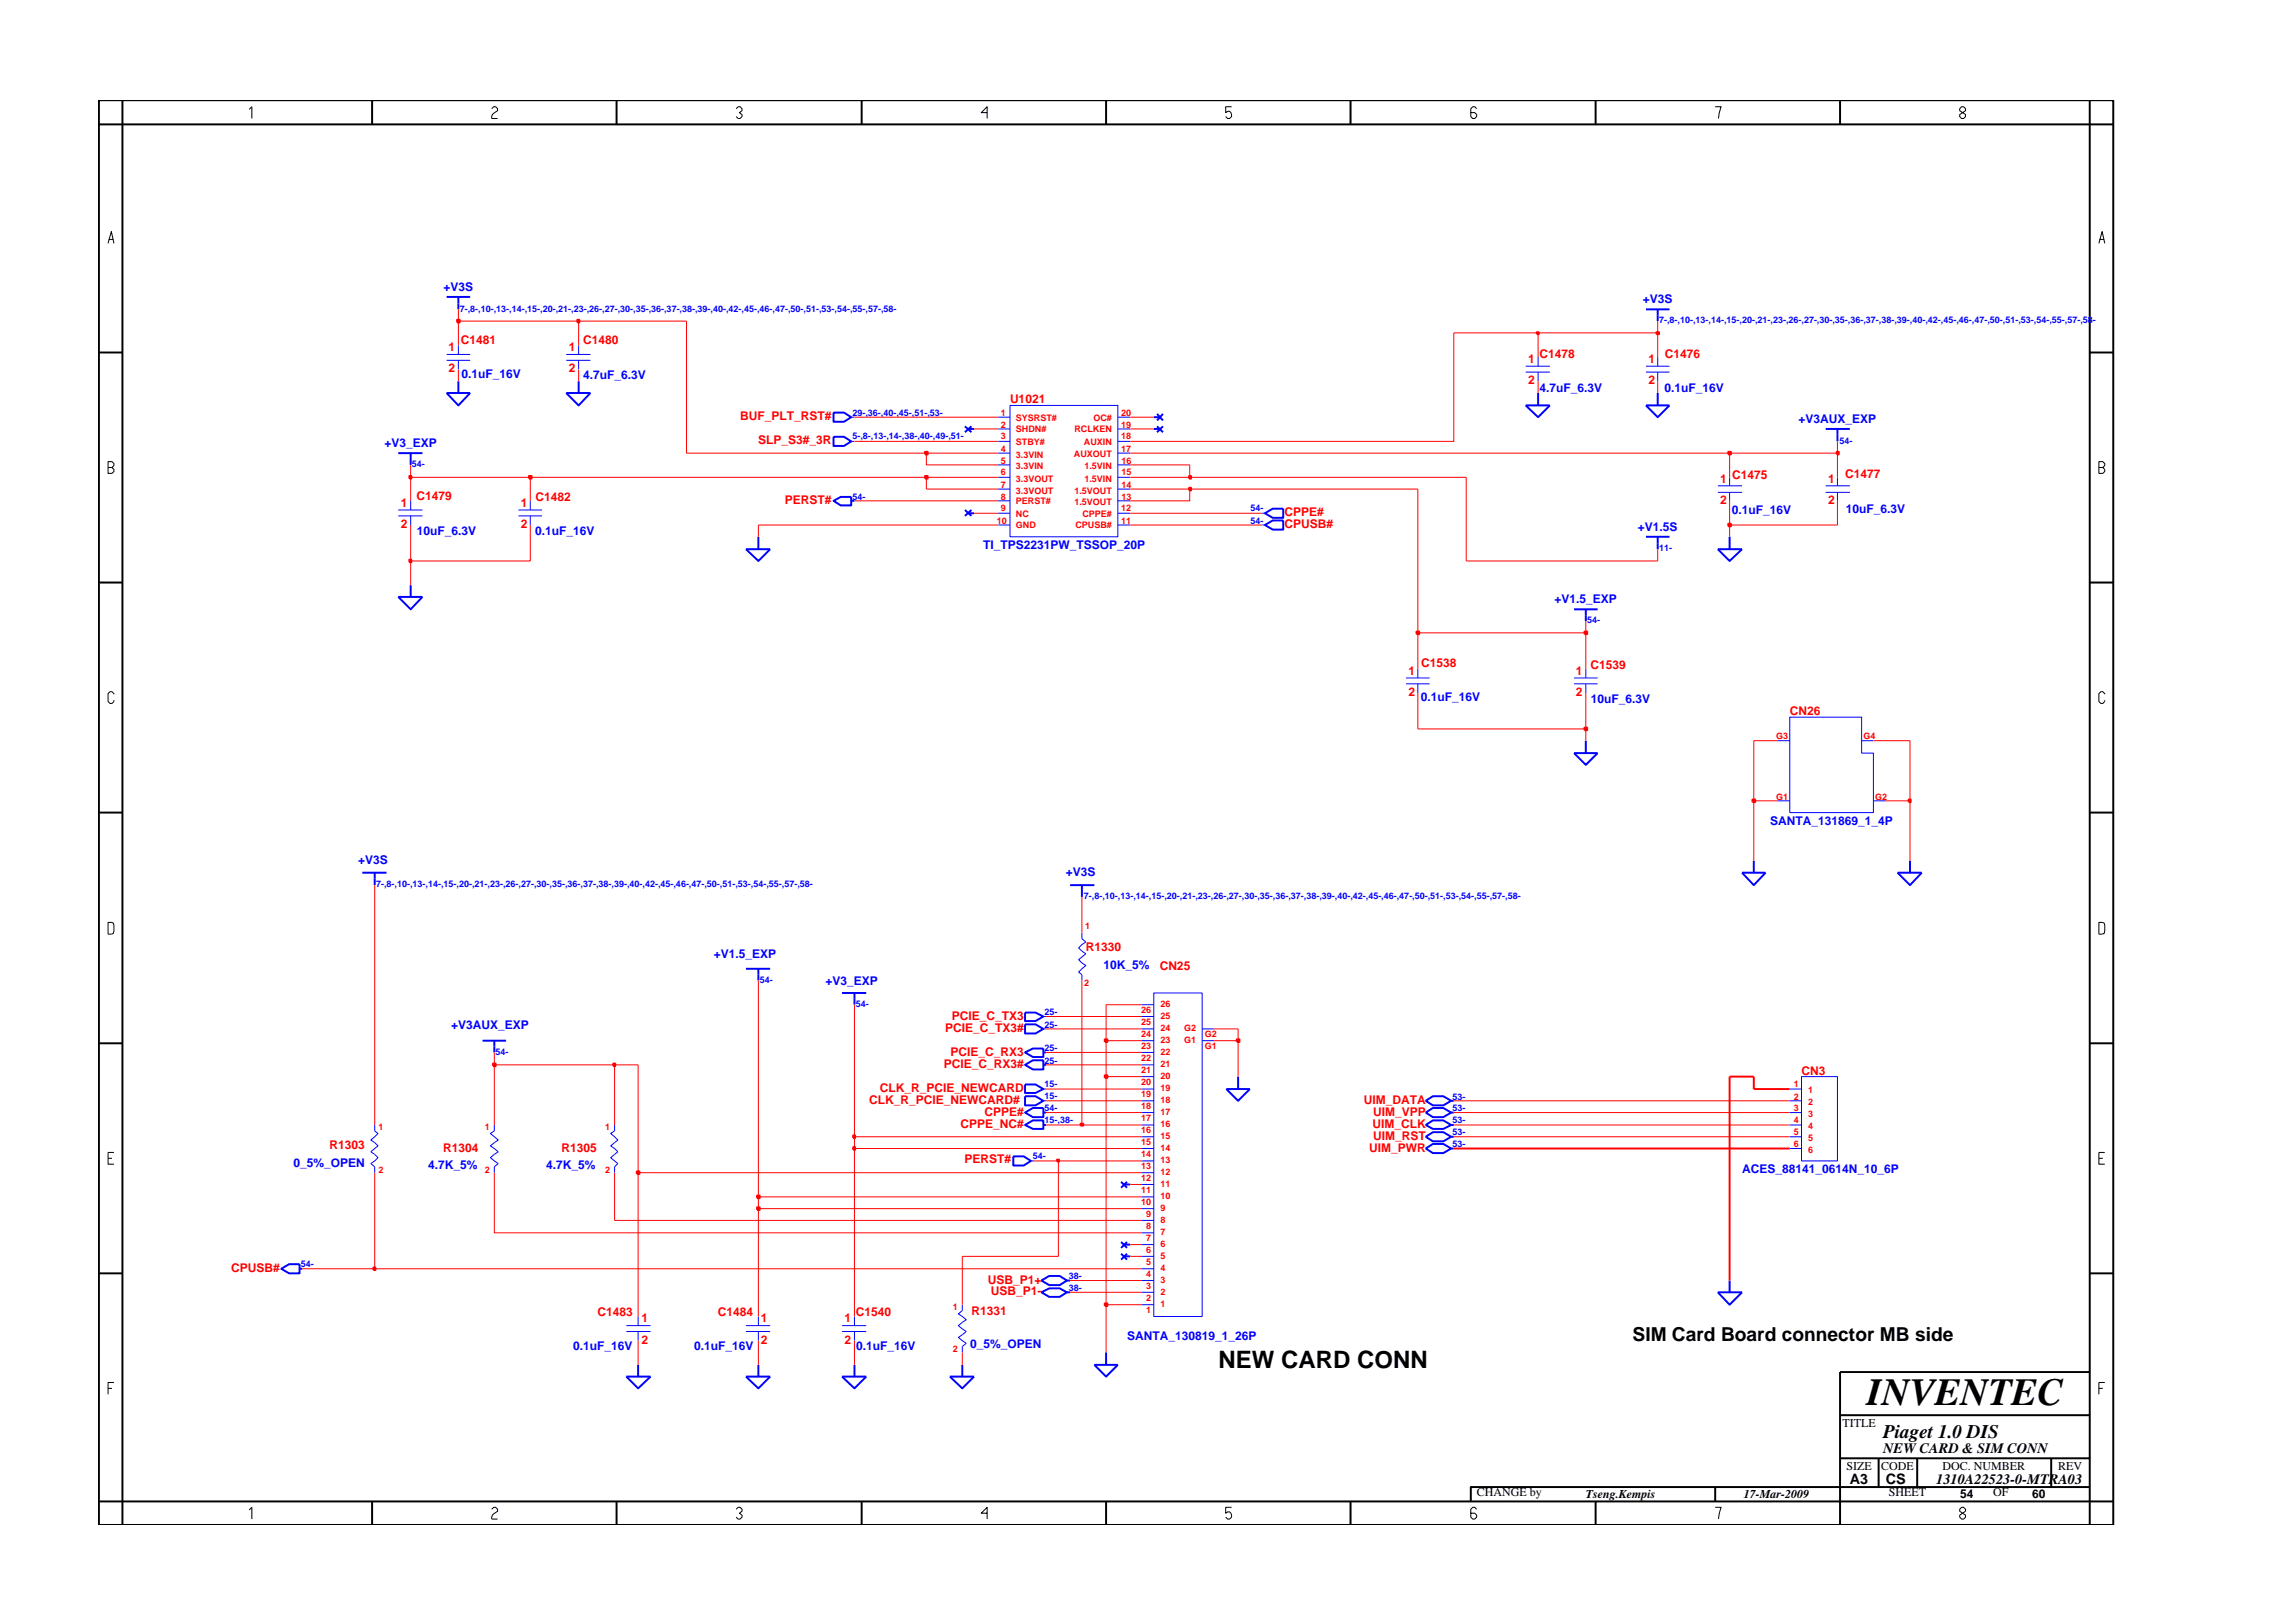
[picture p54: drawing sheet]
<svg xmlns="http://www.w3.org/2000/svg" width="297mm" height="210mm" viewBox="0 0 297 210" stroke-linecap="round" stroke-linejoin="round" font-family="sans-serif">
<defs><g id="words">
<text font-size="5" x="241.8" y="182">INVENTEC</text>
<text font-size="3.1" x="157.8" y="177.2">NEW CARD CONN</text>
<g font-size="2.5">
<text x="211.5" y="173.8">SIM Card Board connector MB side</text>
<text x="244" y="186.3">Piaget 1.0 DIS</text>
</g>
<g font-size="1.9">
<text x="244" y="188.2">NEW CARD &amp; SIM CONN</text>
<text x="239.6" y="192.2">A3</text>
<text x="244.3" y="192.3">CS</text>
<text x="250.8" y="192.2">1310A22523-0-MTRA03</text>
</g>
<g font-size="1.6" fill="#00f">
<text x="57.5" y="37.7">+V3S</text>
<text x="212.8" y="39.3">+V3S</text>
<text x="59.8" y="49">0.1uF_16V</text>
<text x="75.6" y="49.1">4.7uF_6.3V</text>
<text x="199.4" y="50.8">4.7uF_6.3V</text>
<text x="215.6" y="50.8">0.1uF_16V</text>
<text x="49.8" y="57.9">+V3_EXP</text>
<text x="233" y="54.8">+V3AUX_EXP</text>
<text x="54" y="69.3">10uF_6.3V</text>
<text x="69.3" y="69.3">0.1uF_16V</text>
<text x="127.4" y="71.1">TI_TPS2231PW_TSSOP_20P</text>
<text x="212.2" y="68.8">+V1.5S</text>
<text x="224.4" y="66.6">0.1uF_16V</text>
<text x="239.1" y="66.5">10uF_6.3V</text>
<text x="201.4" y="78.1">+V1.5_EXP</text>
<text x="184.1" y="90.9">0.1uF_16V</text>
<text x="206.1" y="91.1">10uF_6.3V</text>
<text x="229.3" y="106.9">SANTA_131869_1_4P</text>
<text x="46.4" y="111.9">+V3S</text>
<text x="138.1" y="113.5">+V3S</text>
<text x="92.5" y="124.1">+V1.5_EXP</text>
<text x="142.9" y="125.5">10K_5%</text>
<text x="107" y="127.6">+V3_EXP</text>
<text x="58.5" y="133.4">+V3AUX_EXP</text>
<text x="38" y="151.1">0_5%_OPEN</text>
<text x="55.4" y="151.4">4.7K_5%</text>
<text x="70.8" y="151.4">4.7K_5%</text>
<text x="225.7" y="151.9">ACES_88141_0614N_10_6P</text>
<text x="146" y="173.7">SANTA_130819_1_26P</text>
<text x="74.2" y="174.9">0.1uF_16V</text>
<text x="89.9" y="174.9">0.1uF_16V</text>
<text x="110.9" y="174.9">0.1uF_16V</text>
<text x="125.7" y="174.6">0_5%_OPEN</text>
</g>
<g font-size="1.6" fill="#f00">
<text x="58.1" y="45.5">1</text>
<text x="59.7" y="44.5">C1481</text>
<text x="73.7" y="45.5">1</text>
<text x="75.6" y="44.6">C1480</text>
<text x="198" y="47">1</text>
<text x="199.4" y="46.3">C1478</text>
<text x="213.5" y="47">1</text>
<text x="215.7" y="46.3">C1476</text>
<text x="58.1" y="48.2">2</text>
<text x="73.7" y="48.2">2</text>
<text x="130.8" y="52.3">U1021</text>
<text x="198" y="49.8">2</text>
<text x="213.5" y="49.8">2</text>
<text x="95.9" y="54.5">BUF_PLT_RST#</text>
<text x="98.2" y="57.5">SLP_S3#_3R</text>
<text x="51.9" y="65.7">1</text>
<text x="54" y="64.8">C1479</text>
<text x="67.5" y="65.7">1</text>
<text x="69.4" y="64.9">C1482</text>
<text x="101.7" y="65.3">PERST#</text>
<text x="222.9" y="62.6">1</text>
<text x="222.9" y="65.3">2</text>
<text x="224.4" y="62.1">C1475</text>
<text x="236.8" y="62.6">1</text>
<text x="236.8" y="65.3">2</text>
<text x="239" y="62">C1477</text>
<text x="51.9" y="68.4">2</text>
<text x="67.5" y="68.4">2</text>
<text x="166.4" y="66.8">CPPE#</text>
<text x="166.4" y="68.4">CPUSB#</text>
<text x="182.5" y="87.4">1</text>
<text x="184.1" y="86.4">C1538</text>
<text x="204.1" y="87.4">1</text>
<text x="206" y="86.6">C1539</text>
<text x="182.5" y="90.2">2</text>
<text x="204.1" y="90.2">2</text>
<text x="231.8" y="92.7">CN26</text>
<text x="140.7" y="123.2">R1330</text>
<text x="150.2" y="125.7">CN25</text>
<text x="122.4" y="133.7">PCIE_C_TX3#</text>
<text x="123.1" y="136.8">PCIE_C_RX3</text>
<text x="123.3" y="132.1">PCIE_C_TX3</text>
<text x="112.6" y="143">CLK_R_PCIE_NEWCARD#</text>
<text x="114" y="141.4">CLK_R_PCIE_NEWCARD</text>
<text x="122.3" y="138.4">PCIE_C_RX3#</text>
<text x="176.7" y="143">UIM_DATA</text>
<text x="233.4" y="139.3">CN3</text>
<text x="42.7" y="148.8">R1303</text>
<text x="57.4" y="149.2">R1304</text>
<text x="72.8" y="149.2">R1305</text>
<text x="124.4" y="146.1">CPPE_NC#</text>
<text x="127.5" y="144.5">CPPE#</text>
<text x="177.3" y="149.2">UIM_PWR</text>
<text x="177.8" y="146.1">UIM_CLK</text>
<text x="177.9" y="144.5">UIM_VPP</text>
<text x="177.9" y="147.7">UIM_RST</text>
<text x="125" y="150.7">PERST#</text>
<text x="30" y="164.8">CPUSB#</text>
<text x="128" y="166.3">USB_P1+</text>
<text x="128.3" y="167.8">USB_P1-</text>
<text x="77.4" y="170.5">C1483</text>
<text x="83.1" y="171.3">1</text>
<text x="93" y="170.5">C1484</text>
<text x="98.6" y="171.3">1</text>
<text x="109.4" y="171.3">1</text>
<text x="110.9" y="170.5">C1540</text>
<text x="125.8" y="170.4">R1331</text>
<text x="83.1" y="174.1">2</text>
<text x="98.6" y="174.1">2</text>
<text x="109.4" y="174.1">2</text>
</g>
<g font-size="1.6">
<text x="238.7" y="184.8">TITLE</text>
<text x="239.2" y="190.4">SIZE</text>
<text x="243.7" y="190.4">CODE</text>
<text x="251.6" y="190.4">DOC. NUMBER</text>
<text x="266.6" y="190.4">REV</text>
<text x="191.3" y="193.9">CHANGE by</text>
<text x="205.4" y="194.1">Tseng.Kempis</text>
<text x="225.9" y="194.1">17-Mar-2009</text>
<text x="244.7" y="193.9">SHEET</text>
<text x="253.9" y="194.1">54</text>
<text x="258.2" y="193.9">OF</text>
<text x="263.3" y="194.1">60</text>
</g>
<g font-size="1.2" fill="#00f">
<text x="59.5" y="40.4">7-,8-,10-,13-,14-,15-,20-,21-,23-,26-,27-,30-,35-,36-,37-,38-,39-,40-,42-,45-,46-,47-,50-,51-,53-,54-,55-,57-,58-</text>
<text x="214.9" y="41.9">7-,8-,10-,13-,14-,15-,20-,21-,23-,26-,27-,30-,35-,36-,37-,38-,39-,40-,42-,45-,46-,47-,50-,51-,53-,54-,55-,57-,58-</text>
<text x="110.4" y="53.9">29-,36-,40-,45-,51-,53-</text>
<text x="110.4" y="56.9">5-,8-,13-,14-,38-,40-,49-,51-</text>
<text x="238.3" y="57.5">54-</text>
<text x="53.4" y="60.5">54-</text>
<text x="110.4" y="64.7">54-</text>
<text x="162" y="67.8">54-</text>
<text x="162" y="66.2">54-</text>
<text x="214.9" y="71.4">11-</text>
<text x="205.6" y="80.7">54-</text>
<text x="48.7" y="115">7-,8-,10-,13-,14-,15-,20-,21-,23-,26-,27-,30-,35-,36-,37-,38-,39-,40-,42-,45-,46-,47-,50-,51-,53-,54-,55-,57-,58-</text>
<text x="140.4" y="116.5">7-,8-,10-,13-,14-,15-,20-,21-,23-,26-,27-,30-,35-,36-,37-,38-,39-,40-,42-,45-,46-,47-,50-,51-,53-,54-,55-,57-,58-</text>
<text x="98.4" y="127.4">54-</text>
<text x="110.9" y="130.4">54-</text>
<text x="135.3" y="131.5">25-</text>
<text x="64.2" y="136.7">54-</text>
<text x="135.3" y="136.2">25-</text>
<text x="135.3" y="137.8">25-</text>
<text x="135.3" y="133.1">25-</text>
<text x="135.3" y="140.8">15-</text>
<text x="135.3" y="142.4">15-</text>
<text x="135.3" y="144">54-</text>
<text x="188.2" y="142.4">53-</text>
<text x="188.2" y="144">53-</text>
<text x="135.3" y="145.5">15-,38-</text>
<text x="188.2" y="148.6">53-</text>
<text x="188.2" y="147.1">53-</text>
<text x="188.2" y="145.5">53-</text>
<text x="133.8" y="150.1">54-</text>
<text x="39" y="164.2">54-</text>
<text x="138.5" y="167.2">38-</text>
<text x="138.5" y="165.7">38-</text>
</g>
<g font-size="1.2" fill="#f00">
<text x="129.7" y="53.9">1</text>
<text x="145.2" y="53.9">20</text>
<text x="129.7" y="58.5">4</text>
<text x="129.7" y="55.4">2</text>
<text x="129.7" y="56.9">3</text>
<text x="131.6" y="59.3">3.3VIN</text>
<text x="131.6" y="56">SHDN#</text>
<text x="131.6" y="57.6">STBY#</text>
<text x="131.6" y="54.5">SYSRST#</text>
<text x="139.1" y="59.1">AUXOUT</text>
<text x="139.2" y="56">RCLKEN</text>
<text x="140.4" y="57.6">AUXIN</text>
<text x="141.7" y="54.5">OC#</text>
<text x="145.2" y="56.9">18</text>
<text x="145.2" y="58.5">17</text>
<text x="145.2" y="55.4">19</text>
<text x="129.7" y="60.1">5</text>
<text x="129.7" y="64.7">8</text>
<text x="129.7" y="61.6">6</text>
<text x="129.7" y="63.2">7</text>
<text x="131.6" y="60.8">3.3VIN</text>
<text x="131.6" y="65.3">PERST#</text>
<text x="131.6" y="62.4">3.3VOUT</text>
<text x="131.6" y="64">3.3VOUT</text>
<text x="139.2" y="65.5">1.5VOUT</text>
<text x="139.2" y="64">1.5VOUT</text>
<text x="140.5" y="62.4">1.5VIN</text>
<text x="140.5" y="60.8">1.5VIN</text>
<text x="145.3" y="63.2">14</text>
<text x="145.3" y="61.6">15</text>
<text x="145.3" y="60.1">16</text>
<text x="145.3" y="64.7">13</text>
<text x="129.1" y="67.8">10</text>
<text x="129.7" y="66.2">9</text>
<text x="131.6" y="68.5">GND</text>
<text x="131.6" y="66.9">NC</text>
<text x="139.3" y="68.5">CPUSB#</text>
<text x="140.2" y="66.9">CPPE#</text>
<text x="145.2" y="66.2">12</text>
<text x="145.2" y="67.8">11</text>
<text x="230.1" y="95.8">G3</text>
<text x="241.4" y="95.8">G4</text>
<text x="230.1" y="103.6">G1</text>
<text x="242.9" y="103.6">G2</text>
<text x="140.6" y="120.3">1</text>
<text x="140.4" y="127.7">2</text>
<text x="147.8" y="131.2">26</text>
<text x="150.3" y="130.4">26</text>
<text x="147.8" y="137.5">22</text>
<text x="147.8" y="135.9">23</text>
<text x="147.8" y="134.3">24</text>
<text x="147.8" y="132.8">25</text>
<text x="150.3" y="136.7">22</text>
<text x="150.3" y="135.1">23</text>
<text x="150.3" y="133.6">24</text>
<text x="150.3" y="132.1">25</text>
<text x="153.4" y="135.1">G1</text>
<text x="153.4" y="133.6">G2</text>
<text x="156.1" y="135.9">G1</text>
<text x="156.1" y="134.3">G2</text>
<text x="147.8" y="143.7">18</text>
<text x="147.8" y="142.1">19</text>
<text x="147.8" y="140.5">20</text>
<text x="147.8" y="139">21</text>
<text x="150.3" y="142.9">18</text>
<text x="150.3" y="141.4">19</text>
<text x="150.3" y="139.8">20</text>
<text x="150.3" y="138.2">21</text>
<text x="232.4" y="140.8">1</text>
<text x="232.4" y="142.4">2</text>
<text x="232.4" y="144">3</text>
<text x="234.2" y="141.6">1</text>
<text x="234.2" y="143.2">2</text>
<text x="49.1" y="146.4">1</text>
<text x="62.8" y="146.4">1</text>
<text x="78.4" y="146.4">1</text>
<text x="147.8" y="149.9">14</text>
<text x="147.8" y="148.3">15</text>
<text x="147.8" y="146.8">16</text>
<text x="147.8" y="145.3">17</text>
<text x="150.3" y="149.1">14</text>
<text x="150.3" y="147.5">15</text>
<text x="150.3" y="146">16</text>
<text x="150.3" y="144.4">17</text>
<text x="232.4" y="145.5">4</text>
<text x="232.4" y="147.1">5</text>
<text x="232.4" y="148.6">6</text>
<text x="234.2" y="144.7">3</text>
<text x="234.2" y="146.2">4</text>
<text x="234.2" y="147.9">5</text>
<text x="234.2" y="149.4">6</text>
<text x="49.1" y="151.9">2</text>
<text x="62.8" y="151.9">2</text>
<text x="78.4" y="151.9">2</text>
<text x="147.8" y="154.6">11</text>
<text x="147.8" y="153">12</text>
<text x="147.8" y="151.4">13</text>
<text x="150.3" y="155.3">10</text>
<text x="150.3" y="153.7">11</text>
<text x="150.3" y="152.2">12</text>
<text x="150.3" y="150.7">13</text>
<text x="147.8" y="156.1">10</text>
<text x="148.5" y="160.8">7</text>
<text x="148.5" y="159.2">8</text>
<text x="148.5" y="157.6">9</text>
<text x="150.3" y="161.5">6</text>
<text x="150.3" y="160">7</text>
<text x="150.3" y="158.5">8</text>
<text x="150.3" y="156.9">9</text>
<text x="148.5" y="163.9">5</text>
<text x="148.5" y="162.3">6</text>
<text x="148.5" y="166.9">3</text>
<text x="148.5" y="165.4">4</text>
<text x="150.3" y="163.1">5</text>
<text x="150.3" y="166.2">3</text>
<text x="150.3" y="164.7">4</text>
<text x="150.3" y="167.8">2</text>
<text x="123.4" y="169.7">1</text>
<text x="148.5" y="170.1">1</text>
<text x="148.5" y="168.5">2</text>
<text x="150.3" y="169.3">1</text>
<text x="123.4" y="175.2">2</text>
</g>
</g></defs>
<g fill="none" stroke="#00f" stroke-width=".25">
<path d="M57.9 38.5h3M59.4 38.5v1.6M51.6 58.7h3.1M53.2 58.7v1.5M57.9 50.9h3l-1.5 1.6zM59.4 49.4v1.5M73.3 50.9h3.2l-1.5 1.6zM75 49.4v1.5M108 56.6h1.3l1 .6-1 .6h-1.3zM108 53.5h1.3l1 .5-1 .6h-1.3zM125 55.2l.8 .8M125.4 55.6h.8"/>
<path d="M125.8 55.2l-.8 .8M149.5 55.6h.8M149.5 54h.8M149.9 55.2l.8 .8M149.9 53.6l.8 .9M150.7 55.2l-.8 .8M150.7 53.6l-.8 .9M197.6 52.5h3.2l-1.6 1.5zM199.2 50.9v1.6M213.2 52.5h3.1l-1.6 1.5zM213.2 40.1h3.1M214.7 50.9v1.6"/>
<path d="M214.7 40.1v1.5M236.5 55.6h3.1M238 55.6v1.6M51.6 77.3h3.1l-1.5 1.6zM53.2 75.8v1.5M96.6 71.1h3.2l-1.6 1.6zM98.2 69.5v1.6M108 64.9l.9-.5h1.4v1.1h-1.4zM110.3 64.9h.4M125 66.1l.8 .7M125.4 66.5h.8M125.8 66.1l-.8 .7"/>
<path d="M163.9 66.5l1-.6h1.3v1.2h-1.3zM163.9 68l1-.6h1.3v1.2h-1.3zM203.9 78.9h3.1M205.4 78.9v1.6M213.2 69.5h3.1M214.7 69.5v1.6M222.5 71.1h3.2l-1.6 1.6zM224.1 69.5v1.6M203.9 97.6h3.1l-1.6 1.5zM205.4 96v1.6M46.9 113.1h3.2M48.5 113.1v1.6"/>
<path d="M138.6 114.7h3.2M140.2 114.7v1.5M225.7 113.1h3l-1.5 1.6zM227.2 111.5v1.6M245.8 113.1h3.1l-1.5 1.6zM247.4 111.5v1.6M62.5 134.8h3.1M64 134.8v1.5M96.6 125.5h3.2M98.2 125.5v1.5M109.1 128.6h3.1M110.7 128.6v1.6"/>
<path d="M132.8 131.2h1.3l1.1 .5-1.1 .6h-1.3zM132.8 132.7h1.3l1.1 .6-1.1 .6h-1.3zM132.8 136.3l1-.5h1.4v1.1h-1.4zM132.8 138l1-.6h1.4v1.1h-1.4zM135.2 136.3h.3M135.2 138h.3M160.4 139.5v1.6M131.3 149.8h1.3l.9 .6-.9 .6h-1.3zM132.8 140.5h1.3l1.1 .6-1.1 .5h-1.3zM132.8 145.7l1-.6h1.4v1.1h-1.4zM132.8 142h1.3l1.1 .6-1.1 .6h-1.3zM132.8 144.1l1-.6h1.4v1.2h-1.4z"/>
<path d="M135.2 145.7h.3M135.2 144.1h.3M145.2 153.1l.8 .8M145.7 153.4h.7M146 153.1l-.8 .8M158.9 141.1h3l-1.5 1.5zM184.7 142.6l.9-.6h1.4l1 .6-1 .6h-1.4zM184.7 145.7l.9-.6h1.4l1 .6-1 .5h-1.4zM184.7 148.8l.9-.6h1.4l1 .6-1 .6h-1.4zM184.7 147.3l.9-.6h1.4l1 .6-1 .6h-1.4zM184.7 144.1l.9-.6h1.4l1 .6-1 .6h-1.4zM188 142.6h.3"/>
<path d="M188 144.1h.3M188 145.7h.3M188 148.8h.3M188 147.3h.3M36.4 164.4l1.1-.6h1.3v1.2h-1.3zM38.8 164.4h.3M81.1 178.3h3.2l-1.6 1.6zM82.7 176.8v1.5M96.6 178.3h3.2l-1.6 1.6zM98.2 176.8v1.5M109.1 178.3h3.1l-1.5 1.6zM110.7 176.8v1.5"/>
<path d="M123 178.3h3.2l-1.5 1.6zM124.7 176.8v1.5M134.9 165.9l1-.6h1.4l.9 .6-.9 .6h-1.4zM134.9 167.4l1-.5h1.4l.9 .5-.9 .6h-1.4zM138.2 165.9h.4M138.2 167.4h.4M141.8 176.8h3l-1.5 1.5zM143.3 175.2v1.6M145.2 160.9l.8 .8M145.2 162.4l.8 .8M145.7 161.2h.7M145.7 162.8h.7"/>
<path d="M146 160.9l-.8 .8M146 162.4l-.8 .8M222.5 167.4h3.2l-1.6 1.6zM224.1 165.9v1.5"/>
</g>
<g fill="none" stroke="#00f" stroke-width=".13">
<path d="M57.9 45.9h3M57.9 46.7h3M59.4 44.7v1.2M59.4 46.7v1.2M73.3 46.7h3.2M73.3 45.9h3.2M75 44.7v1.2M75 46.7v1.2M110.3 57.2h.4M110.3 54h.4M129.3 55.6h1.5M129.3 58.7h1.5"/>
<path d="M129.3 57.2h1.5M129.3 54h1.5M130.8 52.5h14v17h-14zM144.8 55.6h1.6M144.8 58.7h1.6M144.8 57.2h1.6M144.8 54h1.6M197.6 48.2h3.2M197.6 47.4h3.2M199.2 46.3v1.1M199.2 48.2v1.2M213.2 47.4h3.1"/>
<path d="M213.2 48.2h3.1M214.7 46.3v1.1M214.7 48.2v1.2M51.6 66.8h3.1M51.6 66.1h3.1M53.2 64.9v1.2M53.2 66.8v1.2M67.2 66.1h3M67.2 66.8h3M68.7 64.9v1.2M68.7 66.8v1.2M129.3 63.4h1.5"/>
<path d="M129.3 61.8h1.5M129.3 68h1.5M129.3 64.9h1.5M129.3 66.5h1.5M129.3 60.2h1.5M144.8 68h1.6M144.8 64.9h1.6M144.8 61.8h1.6M144.8 66.5h1.6M144.8 60.2h1.6M144.8 63.4h1.6M163.5 66.5h.4"/>
<path d="M163.5 68h.4M222.5 62.9h3.2M222.5 63.8h3.2M224.1 61.8v1.1M224.1 63.8v1.1M236.5 62.9h3.1M236.5 63.8h3.1M238 61.8v1.1M238 63.8v1.1M182.1 87.8h3.1M182.1 88.6h3.1M183.7 86.6v1.2"/>
<path d="M183.7 88.6v1.2M203.9 87.8h3.1M203.9 88.6h3.1M205.4 86.6v1.2M205.4 88.6v1.2M230.3 96h1.5M231.8 92.9h9.4v4.7h1.5v7.7h-10.9zM241.2 96h1.5M230.3 103.7h1.5M242.7 103.7h1.6M135.2 131.7h.3M135.2 133.3h.3"/>
<path d="M140.2 120.8v.8l.5 .4-1 .8 1 .8-1 .7 1 .8-1 .8 .5 .4v.7M147.9 131.7h1.6M147.9 133.3h1.6M147.9 139.5h1.6M147.9 136.3h1.6M147.9 138h1.6M147.9 134.8h1.6M147.9 130.2h1.6M149.5 128.6h6.2v41.9h-6.2zM155.7 133.3h1.6M155.7 134.8h1.6M233.4 139.5h4.6v10.9h-4.6z"/>
<path d="M48.5 145.7v.8l.5 .3-1 .9 1 .7-1 .8 1 .8-1 .7 .5 .5v.7M64 145.7v.8l-.5 .3 1 .9-1 .7 1 .8-1 .8 1 .7-.5 .5v.7M79.6 145.7v.8l-.5 .3 .9 .9-.9 .7 .9 .8-.9 .8 .9 .7-.4 .5v.7M133.5 150.4h.5M135.2 142.6h.3M135.2 141.1h.3M147.9 142.6h1.6M147.9 145.7h1.6M147.9 148.8h1.6M147.9 158.1h1.6M147.9 155.1h1.6M147.9 151.9h1.6"/>
<path d="M147.9 150.4h1.6M147.9 141.1h1.6M147.9 144.1h1.6M147.9 147.3h1.6M147.9 159.7h1.6M147.9 156.6h1.6M147.9 153.4h1.6M231.8 142.6h1.6M231.8 145.7h1.6M231.8 148.8h1.6M231.8 141.1h1.6M231.8 144.1h1.6"/>
<path d="M231.8 147.3h1.6M81.1 171.7h3.2M81.1 172.5h3.2M82.7 170.5v1.2M82.7 172.5v1.2M96.6 171.7h3.2M96.6 172.5h3.2M98.2 170.5v1.2M98.2 172.5v1.2M109.1 172.5h3.1M109.1 171.7h3.1M110.7 170.5v1.2"/>
<path d="M110.7 172.5v1.2M124.7 169v.8l-.6 .4 1.1 .8-1.1 .7 1.1 .8-1.1 .8 1.1 .7-.5 .4v.8M147.9 167.4h1.6M147.9 164.4h1.6M147.9 161.2h1.6M147.9 169h1.6M147.9 165.9h1.6M147.9 162.8h1.6"/>
</g>
<path d="M82.7 151.9v18.6M98.2 156.6v13.9M110.7 148.8v21.7M82.7 173.7v3.1M98.2 173.7v3.1M110.7 173.7v3.1M124.7 162.8v6.2M124.7 175.2v1.6M143.3 169v6.2" fill="none" stroke="#f00" stroke-width=".13"/>
<path d="M143.1 168.9h.4v.3h-.4z" fill="#8e2323"/>
<path d="M224.1 139.5v26.4M143.1 168.9h.4v.3h-.4z" fill="none" stroke="#f00" stroke-width=".25"/>
<path d="M143.3 139.5v29.5h4.6M39.1 164.4h9.4M138.6 167.4h9.3M138.6 165.9h9.3" fill="none" stroke="#f00" stroke-width=".13"/>
<path d="M48.4 164.2h.2v.3h-.2z" fill="#8e2323"/>
<path d="M48.4 164.2h.2v.3h-.2z" fill="none" stroke="#f00" stroke-width=".25"/>
<path d="M48.5 151.9v12.5h99.4M64 151.9v7.8h83.9M79.6 151.9v6.2h68.3M137.1 150.4v12.4h-12.4M146.4 162.8h1.5M146.4 161.2h1.5" fill="none" stroke="#f00" stroke-width=".13"/>
<path d="M98.1 156.4h.3v.3h-.3z" fill="#8e2323"/>
<path d="M98.1 156.4h.3v.3h-.3z" fill="none" stroke="#f00" stroke-width=".25"/>
<path d="M98.2 155.1v1.5h49.7" fill="none" stroke="#f00" stroke-width=".13"/>
<path d="M98.1 154.9h.3v.3h-.3z" fill="#8e2323"/>
<path d="M98.1 154.9h.3v.3h-.3z" fill="none" stroke="#f00" stroke-width=".25"/>
<path d="M98.2 127v28.1h49.7M146.4 153.4h1.5" fill="none" stroke="#f00" stroke-width=".13"/>
<path d="M82.5 151.8h.3v.3h-.3z" fill="#8e2323"/>
<path d="M82.5 151.8h.3v.3h-.3z" fill="none" stroke="#f00" stroke-width=".25"/>
<path d="M82.7 138v13.9h65.2M134 150.4h3.1" fill="none" stroke="#f00" stroke-width=".13"/>
<path d="M136.9 150.2h.3v.3h-.3z" fill="#8e2323"/>
<path d="M136.9 150.2h.3v.3h-.3z" fill="none" stroke="#f00" stroke-width=".25"/>
<path d="M137.1 150.4h10.8" fill="none" stroke="#f00" stroke-width=".13"/>
<path d="M110.5 148.6h.3v.4h-.3z" fill="#8e2323"/>
<path d="M110.5 148.6h.3v.4h-.3zM188.3 148.8h43.5" fill="none" stroke="#f00" stroke-width=".25"/>
<path d="M110.7 147.3v1.5h37.2" fill="none" stroke="#f00" stroke-width=".13"/>
<path d="M110.5 147.1h.3v.3h-.3z" fill="#8e2323"/>
<path d="M110.5 147.1h.3v.3h-.3z" fill="none" stroke="#f00" stroke-width=".25"/>
<path d="M48.5 114.7v31M64 138v7.7M79.6 138v7.7M110.7 130.2v17.1h37.2M135.5 145.7h4.7M188.3 147.3h43.5" fill="none" stroke="#f00" stroke-width=".13"/>
<path d="M140 145.6h.3v.2h-.3z" fill="#8e2323"/>
<path d="M227.2 139.5v1.6h4.6M140 145.6h.3v.2h-.3z" fill="none" stroke="#f00" stroke-width=".25"/>
<path d="M140.2 127v18.7h7.7M135.5 144.1h12.4M135.5 142.6h12.4M135.5 141.1h12.4M188.3 145.7h43.5M188.3 144.1h43.5M188.3 142.6h43.5" fill="none" stroke="#f00" stroke-width=".13"/>
<path d="M143.1 139.3h.4v.3h-.4z" fill="#8e2323"/>
<path d="M143.1 139.3h.4v.3h-.4zM224.1 139.5h3.1" fill="none" stroke="#f00" stroke-width=".25"/>
<path d="M143.3 134.8v4.7h4.6M160.4 134.8v4.7" fill="none" stroke="#f00" stroke-width=".13"/>
<path d="M63.9 137.8h.3v.3h-.3z" fill="#8e2323"/>
<path d="M63.9 137.8h.3v.3h-.3z" fill="none" stroke="#f00" stroke-width=".25"/>
<path d="M64 136.3v1.7h15.6" fill="none" stroke="#f00" stroke-width=".13"/>
<path d="M79.4 137.8h.3v.3h-.3z" fill="#8e2323"/>
<path d="M79.4 137.8h.3v.3h-.3z" fill="none" stroke="#f00" stroke-width=".25"/>
<path d="M79.6 138h3.1M135.5 138h12.4M135.5 136.3h12.4" fill="none" stroke="#f00" stroke-width=".13"/>
<path d="M143.1 134.6h.4v.4h-.4z" fill="#8e2323"/>
<path d="M143.1 134.6h.4v.4h-.4z" fill="none" stroke="#f00" stroke-width=".25"/>
<path d="M143.3 130.2v4.6h4.6M157.3 134.8h3.1" fill="none" stroke="#f00" stroke-width=".13"/>
<path d="M160.2 134.6h.4v.4h-.4z" fill="#8e2323"/>
<path d="M160.2 134.6h.4v.4h-.4z" fill="none" stroke="#f00" stroke-width=".25"/>
<path d="M140.2 116.2v4.6M227.2 103.7v7.8M247.4 103.7v7.8M135.5 133.3h12.4M135.5 131.7h12.4M143.3 130.2h4.6M157.3 133.3h3.1v1.5" fill="none" stroke="#f00" stroke-width=".13"/>
<path d="M227 103.6h.4v.3h-.4z" fill="#8e2323"/>
<path d="M227 103.6h.4v.3h-.4z" fill="none" stroke="#f00" stroke-width=".25"/>
<path d="M227.2 96v7.7h3.1M244.3 103.7h3.1" fill="none" stroke="#f00" stroke-width=".13"/>
<path d="M247.3 103.6h.2v.3h-.2z" fill="#8e2323"/>
<path d="M247.3 103.6h.2v.3h-.2z" fill="none" stroke="#f00" stroke-width=".25"/>
<path d="M183.7 89.8v4.6h21.7v1.6M227.2 96h3.1M242.7 96h4.7v7.7" fill="none" stroke="#f00" stroke-width=".13"/>
<path d="M205.3 94.3h.3v.3h-.3z" fill="#8e2323"/>
<path d="M205.3 94.3h.3v.3h-.3z" fill="none" stroke="#f00" stroke-width=".25"/>
<path d="M183.7 82v4.6M205.4 82v4.6M205.4 89.8v4.6" fill="none" stroke="#f00" stroke-width=".13"/>
<path d="M183.5 81.8h.3v.4h-.3z" fill="#8e2323"/>
<path d="M183.5 81.8h.3v.4h-.3z" fill="none" stroke="#f00" stroke-width=".25"/>
<path d="M183.7 63.4v18.6h21.7" fill="none" stroke="#f00" stroke-width=".13"/>
<path d="M205.3 81.8h.3v.4h-.3z" fill="#8e2323"/>
<path d="M205.3 81.8h.3v.4h-.3z" fill="none" stroke="#f00" stroke-width=".25"/>
<path d="M53.2 72.7v3.1M205.4 80.5v1.5" fill="none" stroke="#f00" stroke-width=".13"/>
<path d="M53 72.5h.3v.3h-.3z" fill="#8e2323"/>
<path d="M53 72.5h.3v.3h-.3z" fill="none" stroke="#f00" stroke-width=".25"/>
<path d="M53.2 68v4.7h15.5v-4.7M129.3 68h-31.1v1.5M146.4 68h17.1M189.9 61.8v10.9h24.8v-1.6M224.1 68v1.5" fill="none" stroke="#f00" stroke-width=".13"/>
<path d="M223.9 67.8h.3v.4h-.3z" fill="#8e2323"/>
<path d="M223.9 67.8h.3v.4h-.3z" fill="none" stroke="#f00" stroke-width=".25"/>
<path d="M53.2 61.8v3.1M68.7 61.8v3.1M110.7 64.9h18.6M120 61.8v1.6h9.3M126.2 66.5h3.1M146.4 63.4h7.7v1.5h-7.7M146.4 66.5h17.1M238 64.9v3.1h-13.9v-3.1" fill="none" stroke="#f00" stroke-width=".13"/>
<path d="M154 63.2h.3v.3h-.3z" fill="#8e2323"/>
<path d="M154 63.2h.3v.3h-.3z" fill="none" stroke="#f00" stroke-width=".25"/>
<path d="M154.1 63.4h29.6" fill="none" stroke="#f00" stroke-width=".13"/>
<path d="M53 61.7h.3v.3h-.3z" fill="#8e2323"/>
<path d="M53 61.7h.3v.3h-.3z" fill="none" stroke="#f00" stroke-width=".25"/>
<path d="M53.2 60.2v1.6h15.5" fill="none" stroke="#f00" stroke-width=".13"/>
<path d="M68.5 61.7h.4v.3h-.4z" fill="#8e2323"/>
<path d="M68.5 61.7h.4v.3h-.4z" fill="none" stroke="#f00" stroke-width=".25"/>
<path d="M68.7 61.8h51.3" fill="none" stroke="#f00" stroke-width=".13"/>
<path d="M119.8 61.7h.4v.3h-.4z" fill="#8e2323"/>
<path d="M119.8 61.7h.4v.3h-.4z" fill="none" stroke="#f00" stroke-width=".25"/>
<path d="M120 61.8h9.3M146.4 61.8h7.7" fill="none" stroke="#f00" stroke-width=".13"/>
<path d="M154 61.7h.3v.3h-.3z" fill="#8e2323"/>
<path d="M154 61.7h.3v.3h-.3z" fill="none" stroke="#f00" stroke-width=".25"/>
<path d="M88.9 41.6v17.1h31.1v1.5h9.3M224.1 58.7v3.1M238 58.7v3.1M146.4 60.2h7.7v1.6h35.8" fill="none" stroke="#f00" stroke-width=".13"/>
<path d="M119.8 58.5h.4v.4h-.4z" fill="#8e2323"/>
<path d="M119.8 58.5h.4v.4h-.4z" fill="none" stroke="#f00" stroke-width=".25"/>
<path d="M120 58.7h9.3M146.4 58.7h77.7" fill="none" stroke="#f00" stroke-width=".13"/>
<path d="M223.9 58.5h.3v.4h-.3z" fill="#8e2323"/>
<path d="M223.9 58.5h.3v.4h-.3z" fill="none" stroke="#f00" stroke-width=".25"/>
<path d="M224.1 58.7h13.9" fill="none" stroke="#f00" stroke-width=".13"/>
<path d="M237.9 58.5h.3v.4h-.3z" fill="#8e2323"/>
<path d="M237.9 58.5h.3v.4h-.3z" fill="none" stroke="#f00" stroke-width=".25"/>
<g fill="none" stroke="#f00" stroke-width=".13">
<path d="M59.4 41.6v3.1M59.4 47.9v1.5M75 41.6v3.1M75 47.9v1.5M110.7 57.2h18.6M110.7 54h18.6M126.2 55.6h3.1M146.4 55.6h3.1M146.4 54h3.1M199.2 46.3v-3.2h-10.9v14.1h-41.9M199.2 49.4v1.5M214.7 43.1v3.2"/>
<path d="M214.7 49.4v1.5M238 57.2v1.5"/>
</g>
<path d="M199.1 43h.2v.3h-.2z" fill="#8e2323"/>
<path d="M199.1 43h.2v.3h-.2z" fill="none" stroke="#f00" stroke-width=".25"/>
<path d="M199.2 43.1h15.5" fill="none" stroke="#f00" stroke-width=".13"/>
<path d="M214.6 43h.3v.3h-.3z" fill="#8e2323"/>
<path d="M214.6 43h.3v.3h-.3z" fill="none" stroke="#f00" stroke-width=".25"/>
<path d="M214.7 41.6v1.5" fill="none" stroke="#f00" stroke-width=".13"/>
<path d="M59.2 41.4h.3v.4h-.3z" fill="#8e2323"/>
<path d="M59.2 41.4h.3v.4h-.3z" fill="none" stroke="#f00" stroke-width=".25"/>
<path d="M59.4 40.1v1.5h15.6" fill="none" stroke="#f00" stroke-width=".13"/>
<path d="M74.8 41.4h.2v.4h-.2z" fill="#8e2323"/>
<path d="M74.8 41.4h.2v.4h-.2z" fill="none" stroke="#f00" stroke-width=".25"/>
<path d="M75 41.6h13.9" fill="none" stroke="#f00" stroke-width=".13"/>
<g fill="none" stroke="#000" stroke-width=".25">
<path d="M12.8 13h261v184.6h-261zM15.9 13v184.6M48.2 13v3.1M79.9 13v3.1M111.6 13v3.1M143.3 13v3.1M174.9 13v3.1M206.7 13v3.1M238.4 13v3.1M270.7 13v184.6M273.8 16.1h-261M12.8 45.7h3.1"/>
<path d="M270.7 45.7h3.1M12.8 75.5h3.1M270.7 75.5h3.1M12.8 105.3h3.1M270.7 105.3h3.1M12.8 135.2h3.1M270.7 135.2h3.1M12.8 165h3.1M270.7 177.7h-32.3v19.9M270.7 165h3.1M48.2 194.5v3.1M79.9 194.5v3.1"/>
<path d="M111.6 194.5v3.1M143.3 194.5v3.1M174.9 194.5v3.1M206.7 194.5v3.1M222.2 192.6v1.9M238.4 183.3h32.3M238.4 188.9h32.3M243.4 188.9v3.7M248.4 188.9v3.7M265.7 188.9v3.7M270.7 192.6h-80.2v1.9M273.8 194.5h-261"/>
</g>
<g fill="none" stroke="#000" stroke-width=".13">
<path d="M32.3 14.2l.3-.4v1.6M63.7 14.1l.3-.3h.2l.3 .3v.2l-.7 .5-.1 .6h.8M95.4 14.1l.2-.3h.3l.2 .3v.2l-.3 .3 .3 .2v.3l-.2 .3h-.3l-.2-.3M127.9 14.6h-.8l.8-.8v1.6M159.5 13.8h-.7v.8l.2-.2a.5 .5 0 0 1 .5 .7l-.2 .3h-.3l-.2-.3M191.3 14.1l-.3-.3h-.2l-.3 .3v1l.3 .3h.2l.3-.3v-.3l-.3-.2h-.5M222.2 13.8h.8l-.4 1.6M253.9 14.1l.2-.3h.3l.2 .3v.2l-.7 .5v.3l.2 .3h.3l.2-.3v-.3l-.7-.5zM14 31.5l.4-1.5 .4 1.5M14.1 31h.6M271.9 31.5l.4-1.5 .4 1.5M272 31h.6"/>
<path d="M14 59.8h.5l.3 .3v.2l-.3 .3 .3 .2v.3l-.3 .2h-.5zM271.9 59.8h.5l.3 .3v.2l-.3 .3 .3 .2v.3l-.3 .2h-.5zM14 60.6h.5M271.9 60.6h.5M14.8 89.9l-.3-.3h-.2l-.3 .3v1l.3 .2h.2l.3-.2v-.2M272.7 89.9l-.3-.3h-.3l-.2 .3v1l.2 .2h.3l.3-.2v-.2M14 119.5l.7 .1 .1 .2-.1 1.1-.7 .1zM271.9 119.5l.7 .1 .1 .2-.1 1.1-.7 .1zM14 150.1h.5M14.8 149.3h-.8v1.5h.8M271.9 150.1h.5M272.7 149.3h-.8v1.5h.8"/>
<path d="M14 179.9h.5M14.8 179.1h-.8v1.5M271.9 179.9h.5M272.7 179.1h-.8v1.5M32.3 195.6l.3-.3v1.5M63.7 195.5l.3-.2h.2l.3 .2v.3l-.7 .5-.1 .2v.3h.8M95.4 195.5l.2-.2h.3l.2 .2v.3l-.3 .2 .3 .3v.2l-.2 .3h-.3l-.2-.3M127.9 196h-.8l.8-.7v1.5M159.5 195.3h-.7v.7l.2-.1a.5 .5 0 0 1 .5 .6l-.2 .3h-.3l-.2-.3M191.3 195.5l-.3-.2h-.2l-.3 .2v1l.3 .3h.2l.3-.3v-.2l-.3-.3h-.5M222.2 195.3h.8l-.4 1.5M254.1 195.3l-.2 .2v.3l.7 .5v.2l-.2 .3h-.3l-.2-.3v-.2l.7-.5v-.3l-.2-.2z"/>
</g>
<use href="#words"/>
</svg>
